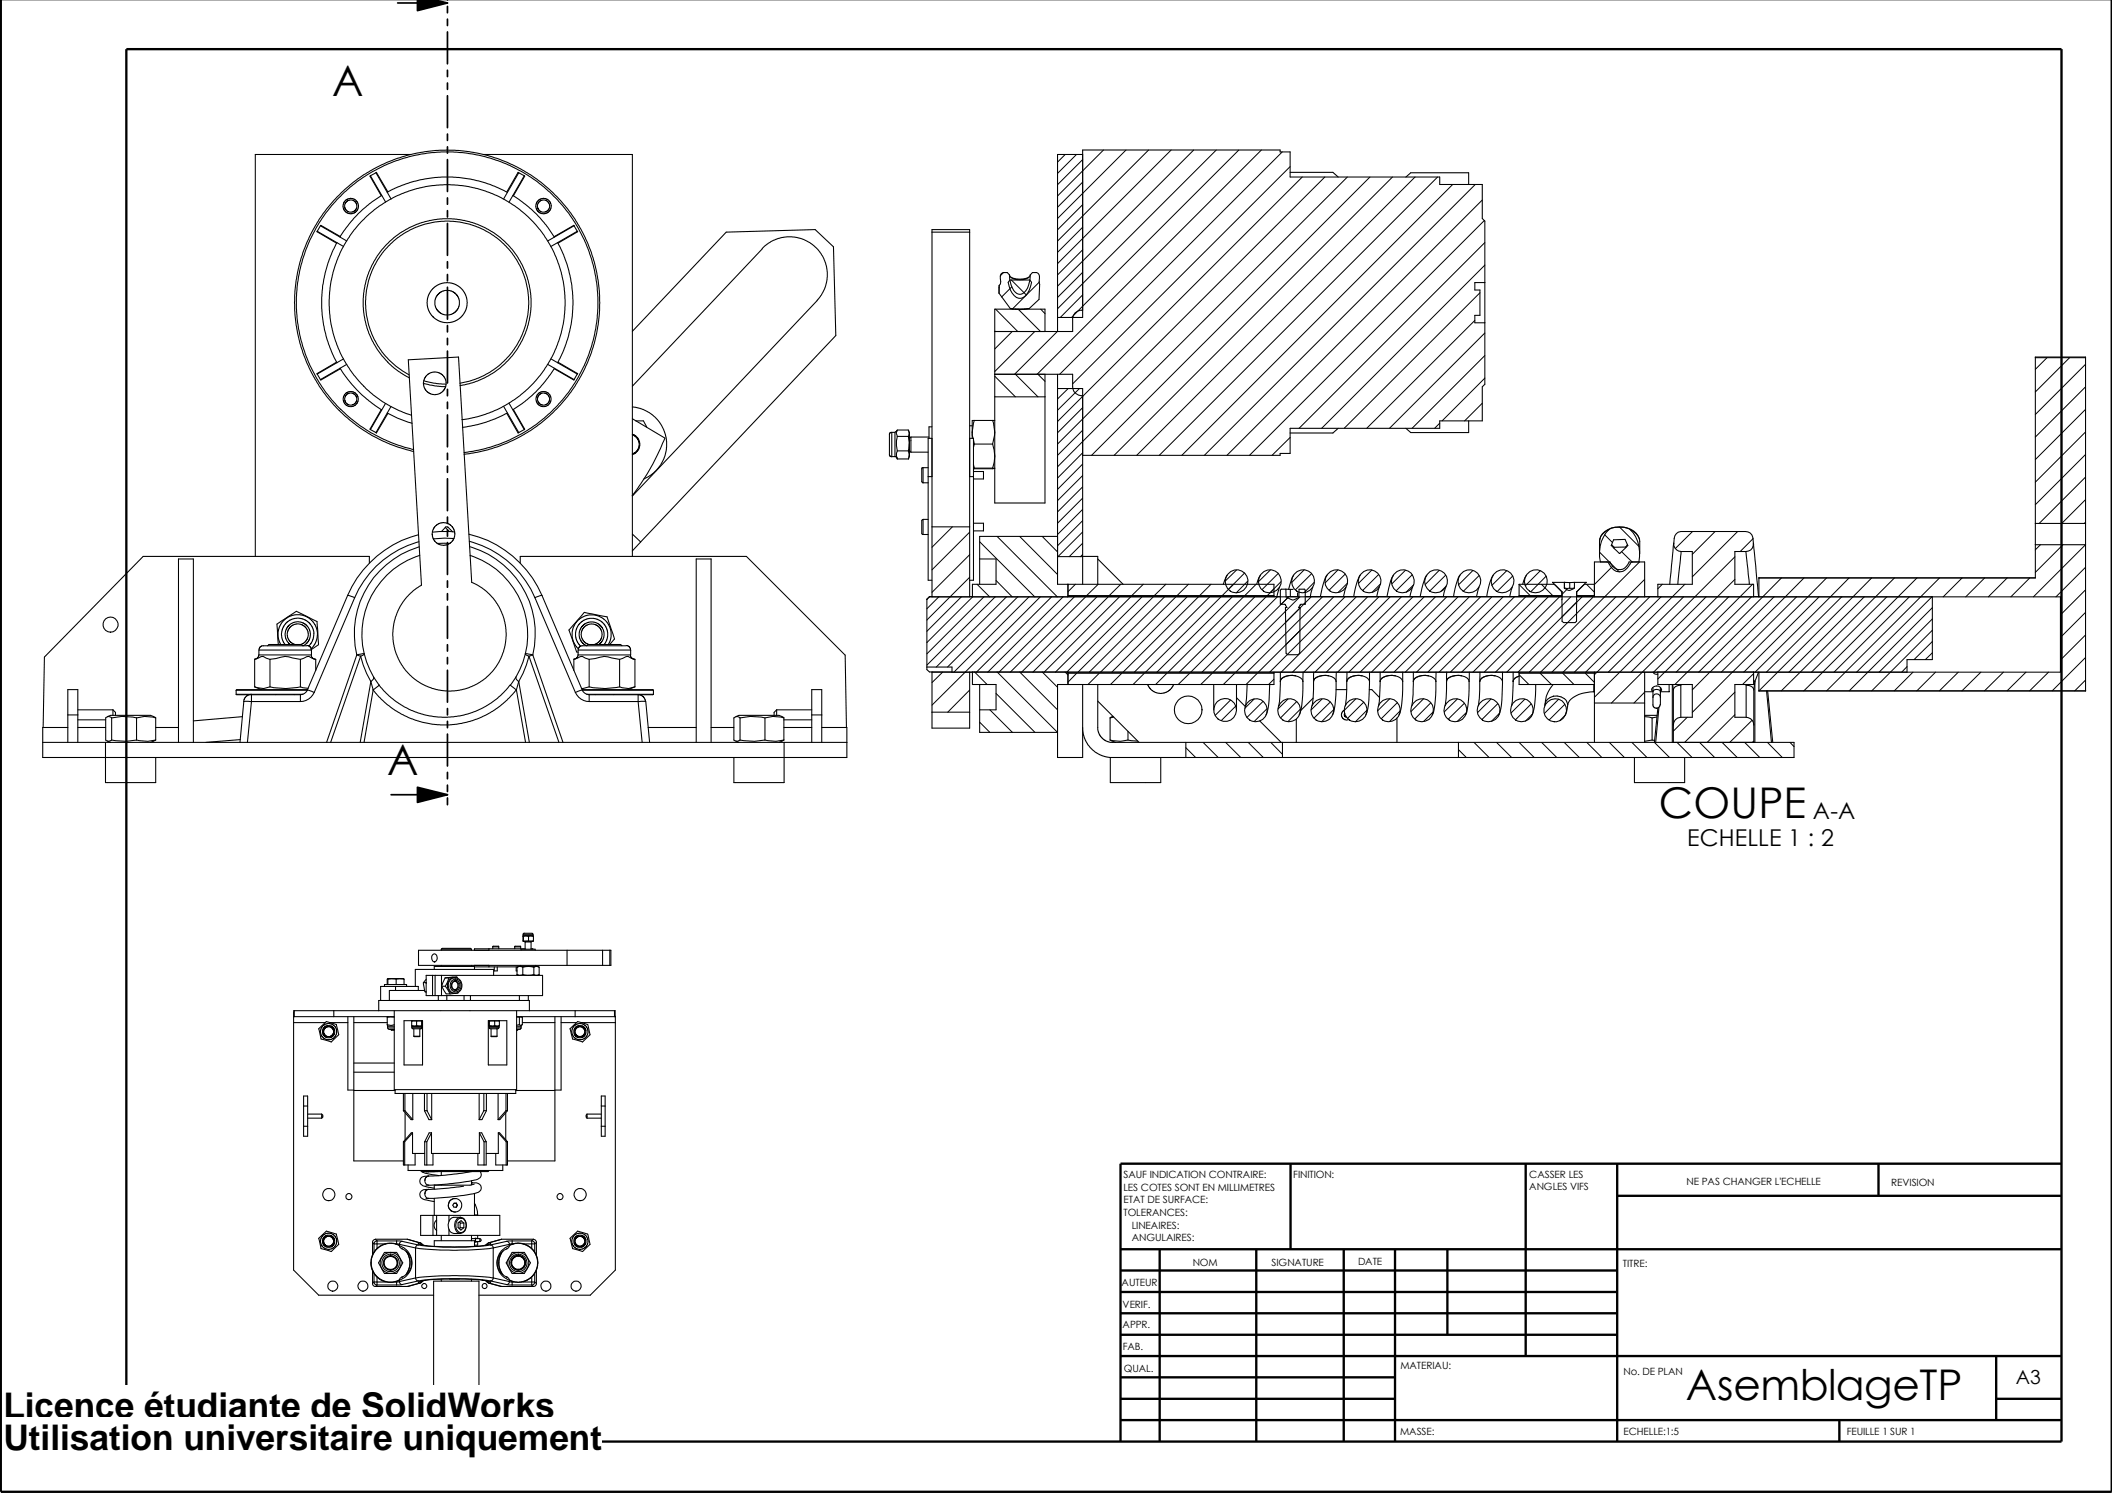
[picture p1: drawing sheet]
<svg xmlns="http://www.w3.org/2000/svg" width="420mm" height="297mm" viewBox="0 0 420 297" stroke-linecap="round" stroke-linejoin="round" font-family="sans-serif">
<defs><g id="words">
<g font-size="8.4">
<text x="66.1" y="19.1">A</text>
<text x="77" y="154.3">A</text>
<text x="330" y="162.8">COUPE</text>
<text x="335.4" y="278.5">AsemblageTP</text>
</g>
<g font-size="7">
<text x=".7" y="282.2">Licence étudiante de SolidWorks</text>
<text x=".7" y="288.5">Utilisation universitaire uniquement</text>
</g>
<g font-size="4.6">
<text x="360.7" y="162.9">A-A</text>
<text x="335.7" y="168.2">ECHELLE 1 : 2</text>
</g>
<text font-size="3.9" x="401.1" y="275.4">A3</text>
<g font-size="2">
<text x="223.5" y="234.4">SAUF INDICATION CONTRAIRE:</text>
<text x="223.5" y="236.9">LES COTES SONT EN MILLIMETRES</text>
<text x="223.5" y="239.4">ETAT DE SURFACE:</text>
<text x="257.3" y="234.4">FINITION:</text>
<text x="304.2" y="234.4">CASSER LES</text>
<text x="304.2" y="236.9">ANGLES VIFS</text>
<text x="335.5" y="235.8">NE PAS CHANGER L'ECHELLE</text>
<text x="376.2" y="236">REVISION</text>
<text x="223.5" y="241.9">TOLERANCES:</text>
<text x="225.2" y="244.4">LINEAIRES:</text>
<text x="225.2" y="246.9">ANGULAIRES:</text>
<text x="237.3" y="251.8">NOM</text>
<text x="253" y="251.8">SIGNATURE</text>
<text x="270.2" y="251.8">DATE</text>
<text x="223.1" y="255.9">AUTEUR</text>
<text x="322.9" y="252.1">TITRE:</text>
<text x="223.3" y="260.2">VERIF.</text>
<text x="223.3" y="264.3">APPR.</text>
<text x="223.4" y="268.6">FAB.</text>
<text x="223.6" y="273">QUAL.</text>
<text x="278.6" y="272.4">MATERIAU:</text>
<text x="323" y="273.5">No. DE PLAN</text>
<text x="278.5" y="285.4">MASSE:</text>
<text x="323" y="285.5">ECHELLE:1:5</text>
<text x="367.4" y="285.5">FEUILLE 1 SUR 1</text>
</g>
</g></defs>
<g fill="none" stroke="#000" stroke-width=".47">
<path d="M.2 -.1v296.9h419.9v-296.9M25.1 9.8h385v277h-385zM256.7 231.5v17M303.5 231.5v38.3M321.7 231.5v55.3M321.7 237.9h88.4M373.7 231.5v6.4M410.1 231.5h-187.2v55.3M222.9 248.5h187.2M222.9 257h98.8M222.9 252.8h98.8M230.7 248.5v38.3"/>
<path d="M249.9 248.5v38.3M267.3 248.5v38.3M277.5 248.5v38.3M287.9 248.5v17.1M222.9 265.6h98.8M222.9 261.3h98.8M222.9 278.3h54.6M222.9 274h54.6M222.9 269.8h187.2M397.1 278.3h13M397.1 269.8v12.7M222.9 282.5h187.2"/>
<path d="M365.9 282.5v4.3"/>
</g>
<g fill="none" stroke="#000" stroke-width=".21">
<path d="M73.7 35l3 5.2M73.7 35l-.1 .1 2.2 3.8M74.8 34.4l-1.1 .6M74.8 34.4l3 5.2M74.8 34.4l.1-.1 2.3 3.9M75.9 38.9l-2.6 1.9a24.6 24.6 0 0 0-5.7 6.4M77 38.3l1.6-.9 2.6-1a24.6 24.6 0 0 1 6.7-1.2l3.3 .1 3.1 .5 3.2 .9 3.4 1.6M81.7 30.7h-30.9v80M96.2 30.7h29.6v80M102 38.9l3 2.1a24.7 24.7 0 0 1 5.3 6.2M103.2 34.4l1.1 .6M103.2 34.4l-3 5.2"/>
<path d="M103.2 34.4l-.1-.1-2.3 3.9M104.3 35l-3 5.2M104.3 35l.1 .1-2.3 3.8M215.4 30.7h-5v35.3M256.7 34.3h8.5l1 .9M279.7 35.2l1-.8h11.5v2.3M63.1 46l5.2 3M63.1 46l3.9 2.4M63.7 44.9l-.6 1.1M63.7 44.9l5.2 3M63.7 44.9l.1-.1 3.9 2.3M67 48.3l-1.5 3.4-1.1 3.8-.4 3.7 .2 4a23.7 23.7 0 0 0 2.8 9"/>
<path d="M68.7 41.4l.1 .3 .4 .4h1.1l.6-.6v-1l-.6-.6h-1.1l-.5 .6v.9M68.7 42.1l.5 .3 .7 .1 .7-.2 .4-.4 .3-1-.2-.7-.4-.4-1-.3-.7 .2-.5 .4-.3 1 .2 .7 .3 .3M107 41.4l.1 .3 .5 .4h1.1l.6-.6v-1l-.6-.6h-1.1l-.6 .6v.9M107.1 42.1l.4 .3 .7 .1 .7-.2 .5-.4 .3-1-.2-.7-.5-.4-1-.3-.7 .2-.4 .4-.3 1 .2 .7 .3 .3M110.9 48.3l1.2 2.4 1.1 3.5a22.2 22.2 0 0 1 .8 5.5l-.1 3.1-.8 3.9-.9 2.9-1.3 2.6M114.2 44.9l-5.2 3M114.2 44.9l.6 1.1M114.2 44.9l-3.9 2.2M114.8 46l-5.2 3M114.8 46l.1 .1-3.9 2.3M151.6 49.4l1-.8 1.4-.8 1.2-.5 1.3-.2 1.6 .1 1.1 .2 2.2 1.1 1.4 1.2 .5 .7 .6 1.2 .6 1.5v2.5l-.3 1.5-.6 1.2-1.1 1.5-36.7 38.9M151.7 49.5l-25.9 27.3"/>
<path d="M185.4 46.2h7.5M198.7 58.3l2.3 3.1M198.8 56.8l-.1 1.5M200.8 54.7l.2 1.4a2.8 2.8 0 0 0 1.7 2.4 2.06 2.06 0 0 0 1.9-1.8l.4-2M200.8 54.7l-.4-.5h-.8a1.08 1.08 0 0 0-.6 1.5 .98 .98 0 0 1-.2 1.1M200.8 54.7a2.32 2.32 0 0 0 2.7 .9 1.46 1.46 0 0 0 1.5-.9M200.9 55.7h4l.3 .5a3.7 3.7 0 0 1-2.1 3.2 2.57 2.57 0 0 1-2.3-2.4l-.2-.8zM201.1 55.1a4.1 4.1 0 0 0 3.6 0M205 54.7l.4-.5h.7a1.02 1.02 0 0 1 .6 1.5v3.9l-1.9 1.8M295.4 56.2h-2v1.5h1v5h-1v1.5h2M63.1 74.4l.6 1.1M67 72.1l-3.9 2.3"/>
<path d="M67.6 73.2l1.5 2.2 1.2 1.4a23.9 23.9 0 0 0 5.6 4.7M67.7 73.4l-3.9 2.2-.1-.1M68.3 71.4l-5.2 3M68.9 72.5l-5.2 3M72.3 76.8l1.9 1.8 1.9 1.3 3.3 1.8 2.5 .9M72.4 76.8l-2-2.1-1.9-2.9-1.2-2.6-1.1-3.3a22.2 22.2 0 0 1-.7-5.1v-1.4a23.5 23.5 0 0 1 22.9-22.7l1.4 .1a23.5 23.5 0 0 1 22.6 22.8v1.5a23.3 23.3 0 0 1-20.5 22.4M81.4 74.6a16.5 16.5 0 0 1-4.6-3.6l-1.7-2.3-1.2-2.3-.6-1.8-.5-3.2v-2.4l.6-3.3 1-2.6 1.2-2 1.6-2.1 1.9-1.7 2.4-1.5 2.9-1.2 2.2-.4 2.8-.2 1.9 .2 3.3 .8 2.9 1.4 1.8 1.3 1.9 1.9 1.6 2.1 1.2 2.3 .6 1.9 .5 3.1v2.4l-.5 3.2-.6 1.8-1.2 2.3-1.6 2.1-2.4 2.4-2.4 1.4-2.9 1.2-2 .4M81.4 75.2l-3.1-2-1.6-1.6-1.7-2.1-1.6-3.2-.8-2.6-.3-2.7v-2.6l.7-3.2 1.4-3.2 1.6-2.4 2.3-2.3 1.7-1.2 2.9-1.5 2.6-.7 2.6-.4 3.3 .2 2.6 .6 2.6 1.1 3 1.9 1.6 1.6 1.7 2 1.7 3.3 .7 2.6 .4 2.6-.1 2.7-.7 3.2-1.4 3.2-1.6 2.3-2.3 2.4-2.4 1.6-2.8 1.2-2.9 .7M84.2 76.3l2.4 .5 2.1 .2M84.3 76.4l.1 .7 .6 .8 .6 .5 1 .1 .8-.1 .8-.6 .4-.7 .2-1-.2-.7-.6-.8-.6-.4-1.1-.2-.7 .2-.8 .5-.5 .9v.9M84.3 75.7l2 .5 2.5 .3M87.2 61.9l1 .7 1.2 .1 .8-.3 .7-.7 .5-1v-.9l-.3-.8-.6-.7-1.1-.5h-.9l-.8 .3-.7 .6-.5 1.1v.9l.3 .8 .4 .5"/>
<path d="M109 72.5l5.2 3M109.6 71.4l5.2 3M110.3 73.4l3.9 2.1M110.3 73.3l-2.1 2.9a25.5 25.5 0 0 1-6.2 5.3M111 72.1l3.9 2.2-.1 .1M114.8 74.4l-.6 1.1M125.8 65.9l18.7-19.7 17.7-.5 3.6 3.4 .5 17.7-38.8 41M197.9 74.5h15.5v2.5a1.87 1.87 0 0 0 2 1.7M197.9 79h10M201 61.4l1.7 .2 2.1-.2M201 61.4l.6 .1M204.8 61.4l-1 .1"/>
<path d="M207.9 66v-4.5h-10v38.6h10v-25.6M210.4 63.2h5v-33.4h39.3v.4h2v5h29.7v1.5h8.5v6.8l.5 .5v32.5l-.5 .5v6.7h-8.5v1.5h-29.7v5h-2v.4h-39.3M210.4 77.3h5v38.9M210.4 74.5v41.7h43v2.5M215.4 61.7a1.8 1.8 0 0 0-2 1.8v2.5h-15.5M404.9 71.2h10M67.5 81.7l-.5-.5a30.3 30.3 0 0 1-8.4-19.5 31.5 31.5 0 0 1 .7-7.8l.1-.7a30.4 30.4 0 0 1 28-23.3 31.5 31.5 0 0 1 7.8 .6l.8 .2a30.4 30.4 0 0 1 23.3 28 31.5 31.5 0 0 1-.7 7.8l-.1 .7a30.3 30.3 0 0 1-26.2 23.2M67.5 81.7a30.2 30.2 0 0 0 14.8 8.1M67.8 81.4l-1.1-1.1a29.9 29.9 0 0 1-7.7-19v-3.3a30 30 0 0 1 28.8-27.8l3.4 .1a30 30 0 0 1 27.7 28.8v3.3a30 30 0 0 1-26.6 27.6M67.8 81.4a30.5 30.5 0 0 0 14.5 8.1M68.7 80.4l.2 .2 .7 .3 1-.3 .4-.3 .3-.7-.3-1.1-.4-.4-.6-.2-1.1 .2-.4 .4-.2 .7 .1 .7 .3 .6M73.7 85.5l1.1 .6"/>
<path d="M75.8 81.5l-2.2 3.9 .1 .1M76.7 80.3l-3 5.2M77 82.2l2.1 1 2.9 1M77.2 82.3l-2.3 3.8h-.1M77.8 80.9l-3 5.2M100.2 80.9l3 5.2M100.8 82.3l2.3 3.8h.1M101 82.2l-2.5 1.2-1.8 .6-2.4 .6-2.3 .4M101.3 80.3l3 5.2M102.1 81.5l2.3 3.9-.1 .1M104.3 85.5l-1.1 .6M107.1 80.4l.2 .2 .6 .3 1.1-.3 .4-.3 .2-.7-.2-1.1-.4-.4-.7-.2-1 .2-.4 .4-.3 .7 .1 .7 .4 .6"/>
<path d="M107.2 80.1l.4 .4 .3 .1h.6l.5-.3 .3-.7v-.6l-.3-.4-.7-.4h-.5l-.5 .3-.4 .7 .1 .6 .2 .4M125.8 81l2.1 .4 1.3 .7 1 .8 1.4 1.7 .6 1.3 .3 1.2v2.6l-.3 1.1-.5 1.2-.7 1.1-.9 .9-2 1.3M125.8 86.5l.6 .3 .4 .4 .4 1-.1 .7-.2 .6-.5 .5-.6 .3M125.8 86.4l.6 .3 .5 .5 .4 1-.3 1.3-.6 .7-.6 .2M125.8 83.3l6.5 3.9a46.5 46.5 0 0 1-6.5 11.4M126.5 83.7h1.5l.7 1.3M177.4 86l-.3 .1-.2 .2v4.3l.5 .3M177.4 86h.6v4.8M177.4 86v4.8M177.4 90.8h.6M178 90.8l.3 .1 .2 .3M178.5 85.6l-.5 .4"/>
<path d="M178.5 91.2v.1M178.5 86.8a1.06 1.06 0 0 1 0-1.2h2.2a1.27 1.27 0 0 1 0 1.2M178.5 86.8l-.2 .9 .2 2M178.5 89.7l-.2 .5 .2 1.1M178.5 89.7h2.2M178.5 86.8h2.2M178.5 91.3h2.2M180.7 86.8l.2 1.2-.2 1.7M180.7 89.7l.2 .7-.2 .9M180.8 85.6l.1 .5v4.7l-.2 .5M180.9 89.7l.3 .3M181.2 87v3"/>
<path d="M181.2 87h3.6M181.2 90h3.4M181.2 87l-.3 .2M183.6 93l-.2 .1v2.7l.2 .3M183.6 93v3.1M183.6 96.1h1M183.6 93h1M184.6 94.8h.8M185.4 84.9h-.6v2.3M185.4 87.2h-.8v28.2h.8M192.9 84.7h.5M192.9 87.2h.8v28.2h-.8"/>
<path d="M192.9 94.8h.8M193.7 93.8h2v1.5h-2M193.7 93.1h3.8M193.7 92.5l.1 .6M193.7 87.5l.1 .8M193.8 83.7a5.7 5.7 0 0 0-.2 3.5M193.8 83.7h-.4v3.5M193.8 88.3l-.1 .7M193.8 88.3h3.7M193.8 83.7h3.7M197.5 88.3a7 7 0 0 1 0 4.8M197.5 83.7a6.7 6.7 0 0 1 0 4.6"/>
<path d="M197.5 93.1l.4 .1h-4.2M197.5 83.7h.4M266.2 85.2l-1 .9h-8.5M292.2 83.7v2.4h-11.5l-1-.9M69.2 118.4l1.4 .5M69.2 118.4l-8.1 18.9M70.6 118.9l-8.1 18.9M73.5 112v-1.3h-45l-19.7 20-.2 14M83.3 106.4a21.1 21.1 0 0 0-14.1 12M83.3 107.8a19.5 19.5 0 0 0-12.7 11.1M83.4 108.8a18.1 18.1 0 0 0-12.4 21.5M83.5 110.5a16.5 16.5 0 0 0-11 19.6"/>
<path d="M83.8 116.4l-1.7 1.2-1.3 1.3-1.2 1.8-1 2.2-.4 2.4v2.3l.7 2.6 .7 1.6 1.2 1.7 1.3 1.3 1.8 1.3 2.2 .9 2.4 .5 2.3-.1 2.4-.6 1.8-.8 1.5-1 1-.9 1.8-2.4 1.1-2.9 .3-2.9-.2-1.7-.5-1.9-1.4-2.6-1-1.3-1.3-1.1-1.4-.9-1.1-.5-2.6-44.9-10 .6 2.7 44.9M86 106.3l.1 .8 .8 .9 .7 .4 .7 .1 1-.3 .7-.6 .4-.8 .1-.7-.3-.9-.6-.8-.8-.3-.7-.1-.9 .2-.8 .7-.3 .7-.1 .8M87 108.1h2.5M88.6 104.9l.1-.1h.4l.9 1M88.6 104.9l.8 .8M88.6 104.9l-.8 .8M90.3 107.1h-1.8l-2.3 .1M90.5 105.8l-3-.1-1.4 .2M93.3 106.3a21.3 21.3 0 0 1 14.5 12.1M93.4 107.7a19.6 19.6 0 0 1 13 11.2M93.4 108.8a18.1 18.1 0 0 1 12.6 21.5M93.5 110.5a16.5 16.5 0 0 1 11 19.6"/>
<path d="M103.5 112v-1.3h45l19.6 19.6 .3 14.4M106.4 118.9l8.1 18.9M107.8 118.4l-1.4 .5M107.8 118.4l8.1 18.9M125.8 106.3l1.7 1.5M127.5 107.8l-1.7 1.8M183.6 103.3l-.2 .3v2.5l.2 .2M183.6 103.3v3M183.6 106.3h1M183.6 103.3h1M184.4 119.2v14l.5 .5h4.5M184.9 118.7h.5"/>
<path d="M184.9 118.7h225v15h-224.5M184.9 118.7l-.5 .6M185.4 118.7v-73h7.5v73M185.4 104.8h7.5M192.9 118.7h.6M193.7 104.1h2v1.5h-2M194.9 111.2h3.3v5h-4.7v2.5M210.4 110.7h5M210.4 106.7h-15.5v9.5M212.5 118.7h42.2M212.5 116.2v2.5M212.5 118.5h40.9"/>
<path d="M215.4 110.7h3v5.5M218.4 111.2l5 5M244.1 114.4l-.7 1.8M250.7 114.4l-.7 1.8M254.5 116.8l-.5 1.9M255.8 117.2h-.9l-.2 .3v2.7h.9l.1 .2M255.8 117.2l.1 1.5a1.78 1.78 0 0 0 2.3 .3l.2-.2v-1.6l1.2 .1 .1 2.9h-.9l-.2 .2M255.8 117.2l.9 .1M256.1 118.7h2.2M256.7 117.3v1.4M256.7 117.3h.5M257.3 114.4l-.9 2.9"/>
<path d="M258.1 117.9v.8M259.7 118.7h51.1M261.1 116.8l-.5 1.9M264 114.4l-.8 1.9-.5 2.4M267.8 116.8l-.5 1.9M270.6 114.4l-.8 1.9-.5 2.4M274.4 116.8l-.5 1.9M277.2 114.4l-.5 1.1-.8 3.2M281 116.8l-.5 1.9M283.8 114.4l-.7 1.9-.6 2.4M287.6 116.8l-.5 1.9M290.4 114.4l-.7 1.9-.5 2.4"/>
<path d="M294.2 116.8l-.5 1.9M297 114.4l-.7 1.9-.5 2.4M300.9 116.8l-.6 1.9M303.6 114.4l-.7 1.8M310.7 117.7l-1.5-1.5h-7v2.5M310.7 117.7l.1 5.9 .3 .3h2.2l.3-.3 .1-5.9M310.7 117.7v.8h-8.5M311.2 117l.5 .1 .6-.1M311.3 115.9h-2.4l1.8 1.8M312.3 115.9v1.1M313.2 115.9v1.1a1.33 1.33 0 0 1-2 .1v-1.2h1.1M313.2 117h-.9"/>
<path d="M313.2 115.9h2.4M313.2 115.9h-.9M313.6 118.7h3.6M313.7 117.7v.8h3.5M315.5 115.9l-1.8 1.8M317.2 118.7v-6.9h3.1a1.95 1.95 0 0 0 1.9 1.5 1.95 1.95 0 0 0 1.9-1.5h3.1v6.9M317.2 116.2h-2l-1.5 1.5M319.7 111.8l.3 .2a2.27 2.27 0 0 0 3.3 1.4l1-1.3 .4-.3M320.1 105.4a2.78 2.78 0 0 0-1.9 2.3v2.5M320.1 105.4a6.8 6.8 0 0 0-1.7 6.4M320.1 105.4a4.3 4.3 0 0 1 4.2 0M320.6 108.4l.5 .5"/>
<path d="M321 107.4l2.3-.1 .5 1.2-1.7 1.6-1.6-1.6zM321.1 108.9v.2M323.4 108.8v.2M323.4 108.8l-2.3 .1M323.8 108.4l-.4 .4M324.3 105.4a2.91 2.91 0 0 1 1.9 2.3v2.5M324.3 105.4a6.9 6.9 0 0 1 1.7 6.4M326.2 107.4a4 4 0 0 0-4.9-2.5 3.4 3.4 0 0 0-3 2.5l-.1 .4M327.2 118.7h2.6M333 108.1a1.5 1.5 0 0 0 1.5 1.6M333 108.1a1.88 1.88 0 0 1 1.4-2.4h12.8a1.42 1.42 0 0 1 1.5 1.4l.1 1M333 108.1l-.8 8.1"/>
<path d="M334.5 109.7l-.7 6.5M334.5 109.7h2.2v6.5h-6.9v2.5M347.3 109.7l.7 6.5M347.3 109.7h-2.2v6.5h3.8v2.5M348.8 108.1a1.46 1.46 0 0 1-1.5 1.6M348.8 108.1l1.1 10.6M348.9 118.7h1M349.9 118.7v-3.7h55v-44h10v66.5M384.4 118.7v12.5h-5v2.5M404.9 104.1h10M404.9 108.4h10M47 138.1l12.8 .1"/>
<path d="M47 137.3v.8M47 137.3h14.1M47 138.1h13.3M48.5 139.6h1.5M48.5 139.6l-.8 8.1M50 138.1l-.9 .3-.4 .5-.2 .7M50 139.6l-.8 8.1M50 139.6h9.8M50 138.2v1.4M50.7 136.7l1.7 .3 1.3-.3M50.7 136.7l1.3 .5M51.5 130.3l-.3 .6-.5 .2"/>
<path d="M53.2 128.5l.3-.3h6.5l.2 .3M53.7 136.7a13.7 13.7 0 0 0 6.1 0M53.7 131.2l1.2-.2a3.9 3.9 0 0 1 3.3-.1l1.6 .3M53.7 131.2l-1.3-.6h-.5l-1.2 .6v5.5M53.7 131.2v5.5M55.4 128.2l-.3-4 3.9-2.6 4.1 2.1 .3 4.6-1.6 1M57.7 128.2l-.5-.5-.4-.7-.1-1 .2-.8 .4-.6 .6-.5 .7-.3 .8-.1 .9 .2 .5 .3 .6 .7 .3 .8v1l-.2 .7-.6 .7-.6 .4M58.6 128.2l-.7-.4-.4-.4-.3-.7-.1-.7 .2-.7 .3-.5 .7-.5 .7-.2 .8 .1 .8 .4 .4 .5 .3 .6v.7l-.2 .8-.5 .6-.8 .4M59.8 131.2l1.2-.6h.5l1.3 .6M59.8 136.7l1.5 .2M59.8 131.2v5.5M59.8 138.2v1.4"/>
<path d="M61.1 128.4l.6 .3 .3 .6M61.1 128.5h-9l-.5 .4v.4M61.1 137.3l-.5 .7-.8 .2M61.1 137.3l1.4 .5M61.2 137.2h-14.1l-.1 .1M61.9 130.3l.3 .6 .6 .3M62 129.3v1h-10.5M62 129.3h-10.5v1M62.4 126l-.2 1.5-.8 1M62.5 126l-.4-1.3-.4-.6-.8-.7-1.4-.4-1.4 .2-.8 .4-.6 .6-.6 1.1-.1 1.5 .3 .9 .4 .5M62.5 137.8a3 3 0 0 1-2.7 1.8M62.8 131.2v2.2"/>
<path d="M63.1 126v.8l-.3 1.1-.9 1.2M63.1 125.9l-.1-.8-.3-.8-1.2-1.3-.9-.5-.9-.2-1.6 .1-.8 .4-.8 .6-1 1.4-.2 .9v1l.6 1.5M71 130.3l.7 .3M71 130.3l-6 17.4M71.7 130.6l1.2 3.4 .9 1.6M71.7 130.6l-5.9 17.1M72.5 130.1l-1.5 .2M72.5 130.1l-.8 .5M72.5 130.1l.4 1.6 1.4 3M73.8 135.6l-2.1 12.1M73.8 135.6l.4 1.6M74.2 137.2l1.1 1.4 1.6 1.5 2.9 2 2.1 .9 2 .7 3.8 .5h1.7l2.5-.3 2.1-.5 1.8-.7 2.2-1.2 1.6-1.1 1.8-1.7 1.3-1.5"/>
<path d="M74.2 137.2l-1.8 10.5M74.3 134.7a.84 .84 0 0 1-.5 .9M74.3 134.7l1.1 1.6M75.4 136.3l-1.2 .9M101.5 136.3l-1.3 1.5-1.2 1.1-2.9 1.9-2.9 1.2-1.8 .5-2.4 .2h-1.8l-1.9-.3-2.1-.5-1.9-.8-1.9-1.1-1.6-1.2-1.4-1.3-1-1.2M102.6 134.7a.84 .84 0 0 0 .6 .9M102.6 134.7l-1.1 1.7 1.2 .8M102.7 137.2l1.9 10.5M103.2 135.6l2.1 12.1M103.2 135.6l-.5 1.6M104.5 130.1l.7 .5M104.5 130.1l1.5 .2"/>
<path d="M104.5 130.1l-.5 1.6-1.4 3M105.2 130.6l-1.2 3.4-.8 1.6M105.2 130.6l6 17.1M106 130.3l-.8 .3M106 130.3l6 17.4M114.5 137.8a3 3 0 0 0 2.7 1.8M115 130.3l-.3 .6-.5 .2M115.8 137.2h14.1l.1 .1M115.9 137.3l.5 .7 .8 .2M115.9 137.3l-1.4 .5M115.9 137.3h14.1M116.7 138.1h13.3"/>
<path d="M116.7 128.5l.3-.3h6.5l.2 .3M117.2 136.7l-1.5 .2M117.2 136.7a13.7 13.7 0 0 0 6.1 0M117.2 131.2l-1.3-.6h-.5l-1.2 .6v2.2M117.2 131.2l1.2-.2a3.9 3.9 0 0 1 3.3-.1l1.6 .3M117.2 139.6h9.7M117.2 131.2v5.5M117.2 138.2v1.4M118.3 128.2l.8-.4 .4-.5 .2-.7v-.8l-.2-.6-.4-.5-.6-.4-.9-.2-.8 .2-.5 .4-.5 .7-.2 .8 .1 .6 .3 .7 .5 .4 .6 .3M119.2 128.2l.5-.6 .4-.8 .1-.9-.2-.6-.3-.6-.7-.6-.7-.3-.9-.1-1.2 .5-.6 .7-.4 1 .1 .9 .3 .8 .6 .6 .5 .3M120.2 128.2l.5-.9 .2-.7v-1l-.3-.9-.3-.5-.9-.7-1-.4-1.1-.1-.8 .2-.8 .5-.6 .7-.4 .7-.2 .7v1.1l.3 .8 .7 .9M121.1 128.2l.4-1.2 .1-1.3-.2-.9-.6-1-.7-.7-1-.5-.9-.3h-1l-.9 .3-1 .5-.7 .7-.7 1.3-.1 .6 .1 1.6 .6 1.1 .6 .7"/>
<path d="M121.3 128.2l.9-1.1-1.4-4.4-4.6-.9-3 3.5 1.5 4.4 .3 .1M123.3 136.7l1.7 .3 1.3-.3M123.3 131.2l1.2-.6h.5l1.3 .6M123.3 131.2v5.5M124.6 128.4l.6 .3 .3 .6M124.6 128.5h-9l-.5 .4v.4M125.4 130.3l.3 .6 .6 .3M125.5 129.3v1h-10.5M125.5 129.3h-10.5v1M126.3 136.7l-1.3 .5M126.3 131.2v5.5M126.9 139.6h1.6l.7 8.1"/>
<path d="M126.9 139.6v-1.4h.4l.6 .3 .4 .5 .1 .6M126.9 139.6l.9 8.1M130 137.3v.8M130 138.1l-12.8 .1M184.4 132.7h5v1M185.4 133.7v11.2h7.5v-11.2M194.9 136.2v9.5h15.5M212.5 136.2v-2.5h-19v2.5h4.7v5h-3.3M212.5 133.9h40.9M218.4 136.2v9.2l.3 .8 .7 .8 .7 .4 .8 .3h136v3h-136.2l-2.1-.6-.8-.5-.9-.9-.6-.7-.6-1.2-.3-1.1v-1M218.4 139.5l8.2 8.2M228.3 136.2l.4 .7 .5 .5 .6 .4 .9 .2 .7-.1 .9-.3 .8-.7 .4-.7"/>
<path d="M241.5 136.2v5.1M246 136.2v5.1M246 138.8l1.7 1.7M248.1 136.2l-.3 4.2M252.6 136.2l-.2 4.1-.5 1.9M253.4 133.7v2.5h-43v14.5h5v-14.5M254.7 135.6l-.3 4.8M254.7 135.6a2.04 2.04 0 0 1 2.4-1.2 1.9 1.9 0 0 1 2.1 1.2M254.7 133.7v1.9M255.7 120.4l.3 .5h-.3l.2 9.1 .2 .3h2.1l.4-.3v-9.1h-.3l.3-.5M255.7 120.4h.1M258.6 120.4h.1"/>
<path d="M259.2 135.6a16.5 16.5 0 0 1-.7 6.6M259.2 133.7v1.9M261.2 138.9l-2.4 2.4M261.3 135.6l-.1 3.4-.2 1.4M261.3 135.6a1.23 1.23 0 0 1 1.2-1.1 3.2 3.2 0 0 1 3.2 .7l.1 .4M261.4 133.7l-.1 1.9M265.8 135.6a18.2 18.2 0 0 1-.7 6.6M265.8 137.2h2.1M265.8 133.7v1.9M267.9 135.6l-.1 3.4-.2 1.4M267.9 135.6a2.15 2.15 0 0 1 2.4-1.2 1.9 1.9 0 0 1 2.1 1.2M268 133.7l-.1 1.9"/>
<path d="M272.4 137.2h.5l1.5 1.6M272.4 133.7v1.9M272.4 135.6a19.8 19.8 0 0 1-.7 6.6M274.6 135.6l-.2 4-.2 .8M274.6 135.6a2.04 2.04 0 0 1 2.3-1.2 1.9 1.9 0 0 1 2.1 1.2M274.6 133.7v1.9M279 133.7v1.9M279 135.6a16.5 16.5 0 0 1-.7 6.6M281.2 135.6l-.1 2.6-.2 2.2M281.2 135.6a2.04 2.04 0 0 1 2.3-1.2 1.9 1.9 0 0 1 2.2 1.2M281.2 133.7v1.9M285.7 135.6a16.5 16.5 0 0 1-.8 6.6"/>
<path d="M285.7 133.7v1.9M287.8 135.6l-.1 3.4-.2 1.4M287.8 135.6a1.23 1.23 0 0 1 1.1-1.1 3.2 3.2 0 0 1 3.2 .7l.2 .4M287.8 133.7v1.9M292.3 135.6a18.2 18.2 0 0 1-.7 6.6M292.3 133.7v1.9M294.4 135.6l-.1 3.4-.2 1.4M294.4 135.6a2.15 2.15 0 0 1 2.4-1.2 1.9 1.9 0 0 1 2.1 1.2M294.4 133.7v1.9M298.9 133.7v1.9M298.9 135.6a19.8 19.8 0 0 1-.7 6.6M301 135.6l-.1 4-.2 .8"/>
<path d="M301 133.7v1.9M302.2 134.5a1.23 1.23 0 0 0-1.2 1.1M302.2 133.7v2.5h15M302.2 133.9h15M305.5 136.2a15.5 15.5 0 0 1-.7 6M309 136.2a6.2 6.2 0 0 0-1.6 4M309 138.5a1.89 1.89 0 0 0-1.7 1.9M309 138.5a2.15 2.15 0 0 1 2.9 2l-.5 1.7M309 138.5h.1M317.1 136.2v1.4M317.2 137.6a6.8 6.8 0 0 0-5 1.8l-.3 .9M317.2 133.7v14"/>
<path d="M317.2 139.9h10M327.2 137.6h1.6M327.2 133.7v14M328.7 136.8a1.07 1.07 0 0 1 1.9 .5l-.3 .2a.95 .95 0 0 0-1.5 0l-.2-.2zM328.8 136.8v3.6l.2 .3 .6 .2 .5-.2 .2-.5M328.8 138.7a.74 .74 0 0 1 .8-.7 .74 .74 0 0 1 .7 .7M328.8 133.7l.1 .1a.83 .83 0 0 0 .9 .4M330.3 136.8v3.4M332.1 136.2v1.4M332.1 137.6h-1.8v.3M332.7 136.2v11.5M332.8 136.2l.1 1"/>
<path d="M332.9 137.2v10.5M334.4 136.3a1.34 1.34 0 0 0-1.5 .9M334.4 136.2v6.5M347.4 136.3a1.35 1.35 0 0 1 1.5 .9M347.4 136.3v6.4M347.4 136.2v.1M348.9 135.3l.2 .3M348.9 137.2v10.5M349.1 135.6l-.2 1.6M349.1 135.6v12.1M349.8 133.7l-.7 1.9M349.9 133.7v3.8h65"/>
<path d="M351.4 137.5l1 10.2M351.7 137.5l1 10.2M8.5 147.7h160M13.5 144.7h-5v6h160v-6h-5M13.5 147.7v-10.5h2v10.5M13.5 142.2h2M15.5 143.2h5.5M15.5 141.2h7M15.5 144.7h5.5M21 147.7v8h10v-5M21.4 142.6l.6-.3h8l.6 .3M21.4 147.4l.6 .3"/>
<path d="M22.2 147.2l2.9 .3 2.1-.3M22.2 142.8l2-.3 3 .3M22.2 142.8l-.6-.3-.6 .3v4.4l.6 .3 .6-.3M22.2 142.8v4.4M22.5 141.2l.5 .5v.6M22.5 141.2v1.1M27.2 142.8l1.5-.3 2.3 .3M27.2 147.2l2.2 .3 1.6-.3M27.2 142.8v4.4M30.6 142.6l.4 .2M30.6 147.4l-.6 .3M31 147.2l-.4 .2"/>
<path d="M31 142.8v4.4M31 144.7h4.5M35.5 147.7v-36.5h3v36.5M47.8 147.2l-6.9 .5M48.2 142.6l-9.7 .8M128.9 144.7h9.6M138.5 147.7v-36.5h3v36.5M141.5 144.7h4.5M146.4 142.6l.6-.3h8l.6 .3M146.4 147.4l.6 .3M147.2 142.8l2.1-.3 2.9 .3M147.2 142.8l-.6-.3-.6 .3v4.4a.87 .87 0 0 0 1.2 0"/>
<path d="M147.2 147.2l2.9 .3 2.1-.3M147.2 142.8v4.4M152.2 142.8l1.5-.3 2.2 .3M152.2 147.2l2.2 .3 1.5-.3M152.2 142.8v4.4M154.5 141.2h7M154.5 141.2l-.5 .5v.6M154.5 141.2v1.1M155.6 142.6l.3 .2M155.6 147.4l-.6 .3M155.9 147.2l-.3 .2M155.9 142.8v4.4"/>
<path d="M155.9 143.2h5.6M155.9 144.7h5.6M156 147.7v8h-10v-5M161.5 147.7v-10.5h2v10.5M161.5 142.2h2M185.4 141.7h7.5M220.8 147.2l2.1 .3 1.5-.3M220.8 147.2l1.1 .5M220.8 142.8v4.4M220.9 150.7v5h10v-5M221.4 142.5l-.6 .3M221.6 142.7l-.8 .1"/>
<path d="M224.4 147.2l1.9 .2M224.4 145.5v1.7M235.9 147.7v3M250.6 143.4l4.3 4.3M255.1 147.7v3M257.9 143v4.7M267.4 141.4l-.2 .1-.3 .4v.6l.2 .4 .5 .3h.7M267.5 141.9v.5l.4 .3M277.9 142.9v4.8M290.1 147.7v3M325.2 150.7v5h9.9v-5M327.2 142.6l1.5 .2"/>
<path d="M327.2 142.3h2.5M328.7 147.2l-1.5 .3M328.7 147.2l.5 .1M328.7 142.8v4.4M329.6 142.7l-.9 .1M329.8 140.9l-.7 6.8M330 140.8l-.6 6.9M334.4 142.7a1.51 1.51 0 0 0-1.5 1.5M334.4 142.7h2.3v-6.5h-6.9v-2.5h19.1v2.5h-3.8v6.5h2.3M347.4 142.7a1.55 1.55 0 0 1 1.5 1.5M76.5 196.3v-.4h4.4v.4M77.2 194.8h1.6"/>
<path d="M77.2 194.8h-.2v1.1M77.2 194.8v1.1M77.2 194.7h-.1M77.2 194.7h3.1M78.7 196.3v.8M78.8 194.8h1.6M78.8 194.8v1.1M80.3 194.7h.1M80.3 194.7l.1 .1M80.4 194.8v1.1M83.2 197.1v-.8h-7.5v2.8M83.3 189.1h38.2v3h-38.2z"/>
<path d="M84.2 195.5l.4 1.8M84.2 195.5h.6M84.5 197.1h-7v2M84.6 197.3l.2 .1M84.6 197.3h.2M84.7 195.5l.1 .2M84.8 194.9l-.6 .6M84.8 194.1h23.1v4h-23.1zM86.1 190a.58 .58 0 0 1 .7-.1 .58 .58 0 0 1 .2 .7l-.1 .3a.51 .51 0 0 1-.5 .5 .51 .51 0 0 1-.5-.5v-.5zM86.1 194.1v4M86.6 194.1v4M87.2 198.1v1"/>
<path d="M87.8 188.8v.3M87.8 192.1v.2M87.8 188.8l.2-.1h5.6l.2 .1M87.8 188.8h6M87.8 194.1v4M87.9 196.2l.9 1.5h.7M87.9 196.2h.7M88.5 194.6l-.6 1.6M88.5 194.6h.8M88.6 196.2l.9 1.5M88.9 198.1v1M89.3 194.6l-.7 1.6"/>
<path d="M89.6 194.9a1.38 1.38 0 0 1 1.6-.2 1.38 1.38 0 0 1 .7 1.5 1.36 1.36 0 0 1-1.4 1.4 1.36 1.36 0 0 1-1.3-1.5l.1-.6zM89.9 195.2a1.15 1.15 0 0 1 1.4-.2 1.15 1.15 0 0 1 .4 1.4 1.13 1.13 0 0 1-1.4 .9 1.13 1.13 0 0 1-.7-1.6zM90.1 195.4a.78 .78 0 0 1 1.2 .7 .78 .78 0 0 1-1.2 .6l-.2-.6zM90.2 195.2a.98 .98 0 0 1 1.3 .6 .98 .98 0 0 1-.7 1.3 1.02 1.02 0 0 1-1-.7 1.02 1.02 0 0 1 .4-1.2zM90.5 194.5a1.55 1.55 0 0 0-1.5 1.6 1.55 1.55 0 0 0 1.5 1.5M90.5 195.2a.88 .88 0 0 1 .6 .9 .88 .88 0 0 1-.6 .8M90.5 196.9h.1M90.9 194.4l-1.6 .2M90.9 194.4l-2.4 .2M90.9 194.4l.1 .2M91.2 197.4l-.3 .2-1.4 .1M92.3 198.1v1"/>
<path d="M93.6 198.1v1M93.8 188.8v.3M93.8 192.1v.2M94.4 192.1v.8M94.4 192.3h-8v.6M94.4 192.4h8.6M97.3 188.8v.3M97.3 192.1v.3M98 188.4l.1-.1h1.1v.1M98 188.4v.4M98 188.4h1.2M98.2 194.1v-1.2h-15.6v3.4"/>
<path d="M98.3 192.4v.8h.6v-.8M99.2 188.4v.4M102.4 188.4v-.1h1.1l.1 .1M102.4 188.4v.4M102.4 188.4h1.2M102.7 192.4v.8h.2M102.9 192.4a1.05 1.05 0 0 1 1.1 0M102.9 193.9a1.05 1.05 0 0 0 1.1 0M102.9 193.9l.3 .2M102.9 192.4v1.5M103.3 198.1v1M103.6 188.4v.4"/>
<path d="M103.6 192.1v.2M103.7 189.1v-.3h2.8v.3M104 192.4l1.1-.1 1.1 .1M104 193.9l1 .2 1.2-.2M104 192.4v1.5M104.1 186.1l-.1 .1M104.1 185.9v.2M104.1 186.1h1.9M104.1 185.9h1.9M104.1 186.3h1M104.1 186.3l-.1-.1v1M104.1 187.2h2"/>
<path d="M104.1 187.2h1M104.1 186.3v.9M104.5 188.8h-10.1v.3M104.5 187.4v1.4M104.5 187.4h1.2M104.6 187.3l-.1 .1M105.1 198.1v1M105.1 186.3h1v.9M105.1 187.2h1M105.1 186.3v.9M105.6 187.3l.1 .1M105.7 187.4v1.4"/>
<path d="M105.7 188.8h.3M105.9 185.7l.1 .2M105.9 185.7h-1.7l-.1 .2M106 186.1l.1 .1M106 185.9v.2M106.2 192.4a.91 .91 0 0 1 1.1 0M106.2 192.4v1.5M106.6 192.1v.2M107.3 192.4v1.5l-.5 .2-.6-.2M107.3 192.4l-.3-.1h-3.8l-.3 .1M107.3 193.9l-.3 .2M112.8 189.1v3"/>
<path d="M119.9 189.1v3M121.3 189.1v3M58.4 202.3l.1-1.2h63.9v1.2M58.4 203.5h6.3M58.4 202.3h20M58.4 202.3v50.4l5 5h22.9M58.5 201.1v1.2M60.4 218.1h.8v8h-.8zM63.7 204.4l1.2-1.2 2 .6 .5 2.1-1.5 1.4-2-.6-.5-2zM64.5 205.6l.4 .6h1l.5-.7-.1-.7-.7-.5h-.7l-.5 .7 .1 .7M65.6 203.5h3.6M66.4 201.1v1.2"/>
<path d="M66.5 205l-.1-.4-.4-.4-.4-.2-.7 .1-.7 .7v.9l.7 .7h.9l.7-.5 .1-.9M66.9 204.9l-.2-.6-.5-.4-.7-.3-.7 .1-.4 .3-.6 .7v1.1l.6 .7 .4 .3h1.1l.8-.7 .3-.5v-.7M69.2 202.3v14.6h1.2v-14.6M70.4 211.5h8M70.4 213.3h8M70.4 203.5h6.6M75.3 201.1v-2h30v2M77 203.9l.1 .1M77 203.9l.7 .1 .7-.1M77 202.4h1.4M77 202.4v1.5M77.1 204v.2"/>
<path d="M77.1 204.5l.3 .3h1M77.1 204.2v.3M77.1 204.2h1.3M77.1 204.5h1.3M77.2 202.3l-.2 .1M77.7 204.8l.2 .2h.5M78.4 201.1v15.7h24.4v-15.7M78.6 216.8v.8h24v-.8M78.6 217h-8.2v14h9.9M80.3 217.6v3.4M80.4 203.1h3.7v8.8h-3.7zM80.5 217.6v3.4"/>
<path d="M81.9 203.2v.8h1M81.9 203.2h1M81.9 204.1v.1M81.9 204.5l.3 .2h1.6M81.9 204.5h2l-.2 .2M81.9 204.2v.3M81.9 204.2h2M82 203.1l-.1 .1M82.1 217.6v5.2M82.3 204.7v1.5M82.3 206.2h1.2M82.9 204h1"/>
<path d="M82.9 203.2h1M82.9 203.2v.8M83.5 204.7v1.5M83.9 203.1h.1M83.9 203.2v.8M83.9 204.1v.4M83.9 203.1v.9M83.9 203.1v.1M84.4 217.6v3.4M85 217.6v3.4M85.9 217.6v5.2M95.3 217.6v5.2"/>
<path d="M96.3 217.6v3.4M96.8 217.6v3.4M97.1 203.1h3.7v8.8h-3.7zM97.3 204.1v.1M97.3 204.5l.2 .1 1.5 .1 .3-.2M97.3 204.2v.3M97.3 204.2h2M97.3 204.5h2M97.4 203.2h-.2v.8h.2M97.4 204h1M97.4 203.2h1M97.4 203.1h-.1"/>
<path d="M97.4 203.2v.8M97.7 204.7v1.5M97.7 206.2h1.2M98.4 204h.9M98.4 203.2h.9M98.4 203.2v.8M98.9 204.7v1.5M99.1 217.6v5.2M99.2 203.1l.1 .1M99.3 204.2v.3M99.3 204v.2M99.3 203.2v.8"/>
<path d="M100.7 217.6v3.4M101 217.6v3.4M102.6 217h7.8v14h-9.4M102.8 202.4h.5M102.8 204.2h.9M102.8 204.5h.9M102.8 202.3h19.6M103.1 204.8l-.3 .2M103.3 203.9l-.5 .1M103.3 202.4h.6v1.5l-.2 .1-.4-.1M103.3 202.4v1.5M103.6 202.3l.2 .1"/>
<path d="M103.7 204.5l-.2 .3h-.7M103.7 204.2v.3M103.8 203.9l-.1 .3M103.9 203.5h6.5M110.4 202.3v14.6h1.2v-14.6M111.6 203.5h3.1M113.4 204.7l1.5-1.5 1.2 .4 .8 .2 .5 2.1-1.5 1.4-2-.6zM114.4 201.1v1.2M115.7 203.5h6.7M116.4 205l-.2-.4-.3-.3-.8-.1-.7 .6-.1 .7 .6 .7 .7 .1 .7-.6 .1-.7M116.5 205l-.1-.4-.4-.4-.4-.2-.7 .1-.7 .7v.9l.6 .6 .9 .2 .4-.2 .3-.4 .2-.9M116.9 204.9l-.2-.6-.5-.4-.7-.3-.7 .1-.4 .2-.6 .8v1.1l.7 .8 .5 .2h.8l.5-.2 .4-.5 .3-.5v-.7"/>
<path d="M119.6 218.1h.8v8h-.8zM122.2 201.1v1.2M122.4 202.3v50.4l-5 5h-22.1M60.4 224.1h.8M60.4 220h.8M61.2 222.5h2.8M61.2 221.7h2.8M64 221.7a.49 .49 0 0 1 0 .8M64 221.7v.8M80.3 221l1.5 1.8h.3M80.3 227.2v4.6h2.3v-2.3M80.3 221h.2"/>
<path d="M80.3 227.2h.2M80.5 227.2v4.6M80.5 221l1.6 1.8M80.6 221.4v5.4M81.2 231.8v1.1h18.8v-1.1M82.1 225.4v4.1h2.4M82.1 225.4h-.3l-1.5 1.8M82.1 225.4l-1.6 1.8M83.7 232.9a1.73 1.73 0 0 0 1.5 .7l2.1 .3M83.9 232.9l.2 .2h13l.2-.2M84.4 221l.9 1.8h.6M84.4 221h.6"/>
<path d="M84.5 227.2v4.6h1.6v-2.3M84.5 227.2h.4M84.7 235.8h.6M84.9 227.2v4.6M85 233.1h.3M85 221l.9 1.8M85.3 233.1l-.6 .1M85.3 234h-.2a1.21 1.21 0 0 0-1.5 1.2 1.47 1.47 0 0 0 1.3 .9l1.5 .3M85.3 238.4l-.6 .1M85.3 236.6a1.27 1.27 0 0 0-1.7 1.3 1.57 1.57 0 0 0 1.6 .9l1.2 .3M85.3 234a.92 .92 0 0 0-.8 .9 .92 .92 0 0 0 .8 .9M85.3 236.6a.9 .9 0 0 0-.8 .9 .9 .9 0 0 0 .8 .9"/>
<path d="M85.8 225.4v4.1h9.6v-4.1M85.8 225.4h-.4l-.9 1.8M85.8 225.4l-.9 1.8M86.4 238.4v3.4M87.1 233.1h-1.8M87.8 233.1v.7M87.8 235.7v.1M90.3 239.4h.5l.2 .4-.2 .4h-.5l-.2-.4zM90.6 238.5a1.35 1.35 0 0 0-1.3 .9 1.35 1.35 0 0 0 .5 1.5M90.8 239.4l.2 .4M91 239.8l-.3 .4M91 239.8h.1"/>
<path d="M92.2 236l-3 .4-3.9 .2M93.8 235.3h.9a1.02 1.02 0 0 1 1 1.1 1.02 1.02 0 0 1-1 1l-4 .6-5.4 .4M93.8 234.9v.9M93.9 233.1h-.4a54 54 0 0 1-8.2 .9M94.3 235.6l-.8 .2h-7.1v.8M94.4 239.4l.4 1 .2 1.3M94.4 237.4v4.4M95.4 225.4h.4l.9 1.8M95.4 225.4l.9 1.8M95.5 233.1a1.02 1.02 0 0 1 .1 1.1 1.02 1.02 0 0 1-.9 .5l-3.5 .6-5.9 .5M96.3 221h.5M96.3 221l-1 1.8"/>
<path d="M96.3 227.2h.4M96.3 227.2v4.6M96.7 227.2v4.6h-1.6v-2.3M96.8 221l-.9 1.8h-.6M99.1 225.4v4.1h-2.4M99.1 225.4h.3l1.6 1.8M99.1 225.4l1.6 1.8M100.6 221.4v5.4M100.7 221h.3M100.7 221l-1.6 1.8M100.7 227.2h.3M100.7 227.2v4.6"/>
<path d="M101 221l-1.6 1.8h-.3M101 227.2v4.6h-2.4v-2.3M116.8 221.7a.56 .56 0 0 0 0 .8M116.8 222.5h2.8M116.8 221.7h2.8M116.8 221.7v.8M119.6 224.1h.8M119.6 220h.8M63.4 246.4l1.5-1.5 1.2 .4 .8 .2 .5 2.1-1.5 1.4-2-.6zM66.5 246.7l-.1-.4-.4-.4-.4-.2-.7 .1-.7 .7v.9l.7 .7h.9l.7-.5 .1-.9M66.9 246.6l-.2-.6-.5-.4-.7-.3-.7 .1-.6 .5-.4 .5v1.1l.5 .7 .5 .3h1.1l.8-.7 .3-.5v-.7M73.8 251.2l.1 1.1 .4 .9 .3 .5 1 .9 1.7 .5h1.1l.9-.3h.1v.2"/>
<path d="M73.9 251.2l.1 1.1 .4 .9 1.1 1.2 1.6 .7h1.2l1.1-.5M74.1 255.4a.58 .58 0 0 0 .6 .5M74.1 247.2l.3 .3M74.1 247.2v2.6M74.1 252.8v2.6M74.4 255.1a.58 .58 0 0 0 .6 .6M74.4 255.1h2.4M74.4 247.5h2.4M74.4 247.5v1.7M74.4 253.4v1.7M74.4 255.1l-.3 .3M74.7 246.5a.65 .65 0 0 0-.6 .7"/>
<path d="M74.7 246.5l.3 .4M74.7 246.5h6.3M75 246.9a.58 .58 0 0 0-.6 .6M75 246.9v1.6M75 254.1v1.6M75 246.9h3.9M75 255.7l-.3 .2M75 255.7h3.9M76.5 249.2h2.4l.3 .5 .9 1.5-1.2 2.2h-2.4l-.6-1-.6-1.2zM78.6 247.5l.8 .1M78.9 246.9l1.1 .1M78.9 246.9v.7"/>
<path d="M78.9 255v.7M79.4 255a.58 .58 0 0 0 .6 .6M79.4 255l-.8 .1M79.4 247.6v.2M79.4 247.6l3.3 .7M79.5 247.8l-1-.4h-1.4l-1.5 .5-.7 .6-.6 .8-.4 1.1-.1 .8 .1-.8 .3-.9 .5-.8 .9-.8 1.2-.5h.7h1l1 .4M80 254h.1M80 255.6l-1.1 .1M80 247a.58 .58 0 0 0-.6 .6M80 248.5l-.5-.4-.1-.2a3.6 3.6 0 0 1 2.6 3.4 3.6 3.6 0 0 1-2.6 3.4l.2-.4 .4-.3M80 248.5a3 3 0 0 1 1.9 2.7 3 3 0 0 1-1.9 2.8M80 248.5h.1"/>
<path d="M80 247l3.2 .7M80.8 248.9l.5 .8 .3 1.3-.2 1.2-.6 1.4M81 246.5l.2 .1M81 249.2l.5 1.1 .1 1.4-.3 1-.3 .6M81 246.5l2.6 .8M82.7 248.3a64.2 64.2 0 0 0 15.4 0M82.7 254.3a64.2 64.2 0 0 1 15.4 0M82.7 254.3a.58 .58 0 0 0 .5 .5M82.7 248.3v6M82.7 254.3l-3.3 .7M83.2 247.7l5 .4h4.5l4.9-.4M83.2 247.7a.58 .58 0 0 0-.5 .6"/>
<path d="M83.2 254.8l2.3-.2 2.7-.2 6.5 .1 2.9 .3M83.2 254.8l-3.2 .8M83.4 247.2l-.2 .2 .1 .1 1.5 .3M83.4 255.3l-.2-.2 .5-.2a51.6 51.6 0 0 1 12.3-.2l1.4 .2 .2 .2-.2 .2M83.4 247.2l.2 .1 .4 .4-.2-.3M83.4 247.2l.2 .1M83.4 255.3l-2.4 .6M83.6 247.3l.2 .1M83.6 255.3h-.2M83.6 255.3l-2.4 .6h-6.5M83.6 247.6l1.3 .2M83.7 241.8h15.7v4h-15.7z"/>
<path d="M83.8 255.1l-.2 .2M83.8 247.4l.4 .3M83.8 255.1l.2-.3-.3 .4-.3 .1M84.3 254.8l-.5 .3M84.7 254.7l-1.1 .2M86.1 241.8v4M86.3 254.9h9v26h-9zM86.4 248v-1.2h8v1.2M86.8 242.8h.1M86.8 244.8h.1M86.9 242.8a1.27 1.27 0 0 0 0 2M86.9 241.8v4"/>
<path d="M87.8 245.8v1M87.8 254.5v.4M89.3 241.8v1.2M89.3 244.6v1.2M89.4 254.5h2M89.8 240.9l.8 .2M91.1 242.7a.96 .96 0 0 1 1.1-.2 .96 .96 0 0 1 .5 1 1.27 1.27 0 0 1-1.2 1.7 1.69 1.69 0 0 1-.4-2.5zM91.3 243.2l.3 .1M91.6 244.3l-.3 .1M91.6 244.3h.7M91.6 242.2a1.69 1.69 0 0 0-.8 2.7l.8 .5h-1.3a1.72 1.72 0 0 1-1.1-1.6 1.72 1.72 0 0 1 1.1-1.6h1.3a1.73 1.73 0 0 1 .6 3l-.6 .2M91.6 243.3v1"/>
<path d="M91.6 243.3h.7M92.3 243.3l-.6-.4-.6 .4v.9l.6 .5 .6-.4M92.3 243.3v1M93.8 245.8v1M93.8 254.5v.4M93.8 246.4h1.7M94.4 246.4h.4M94.4 247h1.1M94.4 241.7h.6M94.6 246.4v.6M94.8 247l-.1 .1h-.3M95 241.7v.1"/>
<path d="M95 245.8v.6M95 247v.7h-.6M95.5 246.4l.2 .3-.2 .3M95.5 246.4v.6M95.9 254.7l1.3 .2M96.6 254.8l.4 .3M97 255.1l.2 .2M97 247.4l-.4 .4M97 255.1l-.2-.3 .2 .3 .4 .2M97.2 247.6l-1.1 .2M97.2 247.3l-.2 .1M97.2 255.3h.2"/>
<path d="M97.2 255.3l2.4 .6h6.5M97.4 247.2l.2 .2-.5 .2a49.6 49.6 0 0 1-12.3 .2M97.4 247.2l-.4 .2-.2 .3 .2-.3M97.4 247.2l-.2 .1M97.4 255.3l2.4 .6M97.6 247.7a.58 .58 0 0 1 .5 .6M97.6 254.8l3.2 .8M98.1 254.3a.58 .58 0 0 1-.5 .5M98.1 248.3v6M98.1 254.3l3.2 .7M99.2 251.2l.1 1 .5 1.1M99.8 249.2l-.5 1.2-.1 .8"/>
<path d="M99.8 246.5l-.2 .1M99.8 246.5l-2.6 .8M99.8 246.5h6.3M100.1 248.9l-.6 .9-.2 1 .1 1.5 .7 1.3M100.8 255.6l1.1 .1M100.8 247a.58 .58 0 0 1 .5 .6M100.8 247l-3.2 .7M100.8 254h.1M100.8 248.5h.1M100.8 248.5l.4-.3 .1-.3a3.6 3.6 0 0 0-2.5 3.4 3.6 3.6 0 0 0 2.5 3.4M100.8 248.5a3.2 3.2 0 0 0-1.9 2.4 2.98 2.98 0 0 0 1 2.6l.9 .5M100.8 254l.5 .7"/>
<path d="M101.3 247.8l.9-.4h.7h1l.9 .4 .8 .5 .8 .9 .5 1.2 .1 .6-.1 1.1-.4 .9-.5 .7-.9 .8-1.1 .5-.7 .1-1-.1-1-.3M101.3 255a.58 .58 0 0 1-.5 .6M101.3 255l.6 .1M101.3 247.6v.2l1.2-.4h1.2l.8 .2 .9 .4 .5 .5 .6 .9 .5 1.6-.1 1.1-.2 .7-.5 .8-.7 .7-.7 .5-1.1 .3h-1.2l-1.1-.4-.1 .3M101.3 247.6l-3.2 .7M101.9 246.9l-1.1 .1M101.9 247.5l-.6 .1M101.9 246.9v.6M101.9 255.1v.6M101.9 249.2h2.4l.3 .5 .9 1.5-1.2 2.2h-2.4l-.6-1-.6-1.2zM101.9 247.5v.1M101.9 255v.1"/>
<path d="M101.9 255.1h.3M101.9 247.5h.3M101.9 246.9h3.9M101.9 255.7h3.9M103 252.6h.5l.6-.3 .4-.6 .1-.5-.4-1-.6-.3-.5-.1-1 .3-.4 .6-.1 .5 .4 1 .6 .4 .5 .1M103.1 252.5l-.8-.2-.4-.5-.1-.6 .1-.6 .4-.5 .8-.2 .6 .2 .5 .3 .2 .9-.1 .6-.4 .4-.8 .3M104 255.1h2.4M104 247.5h2.4M105.8 246.9v1.6M105.8 246.9a.58 .58 0 0 1 .6 .6M105.8 254.1v1.6M105.8 255.7l.3 .2"/>
<path d="M106.1 246.5a.65 .65 0 0 1 .6 .7M106.1 246.5l-.3 .4M106.4 255.1a.58 .58 0 0 1-.6 .6M106.4 247.5v1.7M106.4 253.4v1.7M106.4 255.1l.3 .3M106.7 255.4a.58 .58 0 0 1-.6 .5M106.7 247.2l-.3 .3M106.7 247.2v2.6M106.7 252.8v2.6M113.4 246.4l1.5-1.5 1.2 .4 .8 .2 .5 2.1-1.5 1.4-2-.6zM116.4 246.7l-.2-.4-.3-.3-.8-.1-.7 .6-.1 .7 .6 .7 .7 .1 .7-.6 .1-.7"/>
<path d="M116.5 246.7l-.1-.4-.4-.4-.4-.2-.7 .1-.7 .7v.9l.6 .6 .9 .2 .4-.2 .3-.4 .2-.9M116.9 246.6l-.2-.6-.5-.4-.7-.3-.7 .1-.6 .5-.4 .5v1.1l.7 .8 .5 .2h.8l.5-.2 .4-.5 .3-.5v-.7M91.5 276.9v4M87.5 280.9v-4h5v4"/>
<circle cx="69.8" cy="79.4" r="1.2"/>
<circle cx="88.9" cy="60.2" r="4"/>
<circle cx="246" cy="115.7" r="2.29"/>
<circle cx="252.6" cy="115.7" r="2.29"/>
<circle cx="259.2" cy="115.7" r="2.29"/>
<circle cx="265.8" cy="115.7" r="2.27"/>
<circle cx="272.5" cy="115.7" r="2.29"/>
<circle cx="279.1" cy="115.7" r="2.29"/>
<circle cx="285.7" cy="115.7" r="2.29"/>
<circle cx="292.3" cy="115.7" r="2.29"/>
<circle cx="298.9" cy="115.7" r="2.29"/>
<circle cx="305.5" cy="115.7" r="2.29"/>
<circle cx="22" cy="124.3" r="1.49"/>
<circle cx="236.4" cy="141.2" r="2.75"/>
<circle cx="243.7" cy="141.3" r="2.28"/>
<circle cx="249.8" cy="141.3" r="2.28"/>
<circle cx="256.4" cy="141.3" r="2.28"/>
<circle cx="263.1" cy="141.3" r="2.29"/>
<circle cx="269.7" cy="141.3" r="2.28"/>
<circle cx="276.3" cy="141.3" r="2.28"/>
<circle cx="282.9" cy="141.3" r="2.28"/>
<circle cx="289.5" cy="141.3" r="2.28"/>
<circle cx="296.1" cy="141.3" r="2.28"/>
<circle cx="302.7" cy="141.3" r="2.28"/>
<circle cx="309.4" cy="141.3" r="2.27"/>
<circle cx="65.4" cy="205.2" r="1.02"/>
<circle cx="115.4" cy="205.2" r=".98"/>
<circle cx="65.4" cy="237.7" r="1.21"/>
<circle cx="69.4" cy="238.1" r=".6"/>
<circle cx="90.5" cy="239.8" r="1.34"/>
<circle cx="111.4" cy="238.1" r=".59"/>
<circle cx="115.4" cy="237.7" r="1.21"/>
<circle cx="65.4" cy="246.9" r="1.02"/>
<circle cx="65.4" cy="247" r="1"/>
<circle cx="66.2" cy="255.9" r=".99"/>
<circle cx="72.2" cy="255.9" r=".99"/>
<circle cx="77.7" cy="251.3" r="1.3"/>
<circle cx="77.7" cy="251.3" r="1.76"/>
<circle cx="77.7" cy="251.3" r="1.41"/>
<circle cx="77.7" cy="251.3" r="2.08"/>
<circle cx="84.4" cy="255.9" r=".5"/>
<circle cx="96.4" cy="255.9" r=".5"/>
<circle cx="103.1" cy="251.3" r="1.76"/>
<circle cx="103.1" cy="251.3" r="2.08"/>
<circle cx="103.1" cy="251.3" r="1.41"/>
<circle cx="108.6" cy="255.9" r="1.01"/>
<circle cx="114.6" cy="255.9" r="1.01"/>
<circle cx="115.4" cy="246.9" r=".98"/>
</g>
<g fill="none" stroke="#000" stroke-width=".2">
<path d="M211.9 30.7l-1.5 1.6M214.2 30.7l-3.8 3.8M215.4 31.7l-5 5M215.4 36.2l-5 5M219.5 29.8l-9.1 9.2M224 29.8l-13.6 13.7M228.5 29.8l-18.1 18.2M233 29.8l-22.6 22.7M237.5 29.8l-27.1 27.1M242 29.8l-31.6 31.6M246.5 29.8l-33.3 33.4M250.9 29.8l-44.6 44.7"/>
<path d="M255.1 30.2l-44.3 44.3M256.7 33.1l-43.3 43.3M259.1 35.2l-48.7 48.7M263.6 35.2l-53.2 53.1M268 35.2l-57.6 57.7M272.5 35.2l-55.3 55.4M277 35.2l-55.4 55.4M281.5 35.2l-55.4 55.4M286 35.2l-55.4 55.4M289 36.7l-53.9 53.9M293.5 36.7l-53.9 53.9M294.9 39.8l-50.8 50.8"/>
<path d="M199.6 54.2l-.6 .7M201.2 55.7l3 3M201.3 57.1l-2 2M206.7 56.1l-5.3 5.4M215.4 40.7l-5 5M215.4 45.2l-5 5M215.4 49.7l-5 5M215.4 54.2l-5 5M215.4 58.7l-4.5 4.5M294.4 58.3l-27 26.9M295.3 43.9l-46.7 46.7M295.4 48.3l-37 36.9"/>
<path d="M295.4 52.7l-32.5 32.5M197.9 65.9l.1 .1M197.9 74.8l4.1 4.2M198.1 61.5l4.4 4.5M201.4 66l-3.5 3.4M202 74.5l4.5 4.5M202.6 61.5l4.4 4.5M205.9 66l-8 7.9M206.5 74.5l1.4 1.4M207 61.5l.9 .9M210.3 66l-8.5 8.5M212.5 77.3l-2.1 2.1"/>
<path d="M214.7 77.3l-4.3 4.3M293.4 63.8l-21.5 21.4M295.4 66.3l-19 18.9M295.4 70.7l-14.5 14.5M295.4 75.2l-8.5 8.5M407.2 71.2l-2.3 2.3M411.7 71.2l-6.8 6.8M414.9 72.5l-10 10M414.9 77l-10 10M215.4 96.9l-5 5M215.4 81.1l-5 5M215.4 85.6l-5 5"/>
<path d="M215.4 90.1l-5 5M215.4 92.3l-5 5.1M215.4 94.6l-5 5M215.4 99.1l-5 5M256.7 87l-3.6 3.6M286.4 84.2l-1 1M294.9 80.2l-3.5 3.5M414.9 81.4l-10 10M414.9 90.4l-10 10M414.9 94.9l-9.2 9.2M414.9 99.4l-4.7 4.7M414.9 85.9l-10 10"/>
<path d="M186.8 118.7l-2.4 2.4M189.5 104.8l-4.1 4.1M191.3 118.7l-6.9 6.9M192.9 105.9l-7.5 7.5M192.9 110.4l-7.5 7.5M192.9 114.9l-8.5 8.5M193.5 118.7l-9.1 9.1M194.4 116.2l2.5 2.5M194.9 107.8l11 10.9M195.7 118.7l-11.3 11.4M198 118.7l-13.6 13.6M198.2 115.5l3.2 3.2"/>
<path d="M198.4 106.7l11.9 12M200.2 118.7l-13.9 14M202.5 118.7l-14 14M202.8 106.7l7.6 7.6M204.7 118.7l-14.9 15M207 118.7l-21.6 21.6M207.3 106.7l3.1 3.1M209.2 118.7l-14.9 15M211.5 118.7l-15 15M212.3 116.2l.2 .1M213.7 118.7l-15 15M213.9 116.2l-1.4 1.5"/>
<path d="M215.4 105.8l-4.9 4.9M215.4 110.3l-.4 .4M215.4 101.3l-5 5M215.4 103.6l-5 5M215.4 108.1l-2.7 2.6M216 118.7l-15 15M218.2 118.7l-15 15M218.5 116.2l-2.3 2.3M220.5 118.7l-15 15M222.7 118.7l-15 15M223 116.2l-2.3 2.3M224.9 118.7l-14.9 15"/>
<path d="M227.2 118.7l-15 15M227.4 116.2l-2.2 2.3M229.4 118.7l-15 15M231.7 118.7l-15 15M231.9 116.2l-2.3 2.3M233.9 118.7l-15 15M236.2 118.7l-15 15M236.4 116.2l-2.2 2.3M238.4 118.7l-15 15M240.7 118.7l-15 15M240.9 116.2l-2.2 2.3M242.9 118.7l-15 15"/>
<path d="M245.1 118.7l-14.9 15M245.4 116.2l-2.2 2.3M246 113.4l-2.3 2.2M247.4 118.7l-15 15M247.6 114l-3.2 3.3M248.2 115.6l-2.3 2.3M249.6 118.7l-15 15M249.9 116.2l-2.3 2.3M251.9 118.7l-15 15M252.7 113.4l-2.4 2.3M253.4 117.2l-1.3 1.3M254.1 118.7l-15 15"/>
<path d="M254.3 114.1l-3.2 3.2M254.8 115.7l-2.1 2.2M256.4 118.7l-15 15M258.6 118.7l-15 15M259.4 113.4l-2.4 2.5M260.8 118.7l-14.9 15M260.9 114.1l-3.2 3.2M261.4 115.9l-2 2M263.1 118.7l-15 15M265.3 118.7l-15 15M266.2 113.4l-2.6 2.6M267.6 118.7l-15 15"/>
<path d="M267.6 114.2l-3.2 3.2M268 116l-1.8 1.9M269.8 118.7l-14.9 15M272.1 118.7l-15 15M272.9 113.4l-2.7 2.7M274.3 114.3l-3.2 3.2M274.3 118.7l-14.9 15M274.6 116.2l-1.6 1.7M276.6 118.7l-15 15M278.8 118.7l-14.9 15M279.6 113.5l-2.7 2.7M281 114.3l-3.2 3.2"/>
<path d="M281.1 118.7l-15 15M281.2 116.4l-1.5 1.4M283.3 118.7l-15 15M285.6 118.7l-15 15M286.3 113.5l-2.8 2.8M287.6 114.4l-3.2 3.2M287.7 116.6l-1.1 1.1M287.8 118.7l-15 15M290.1 118.7l-15 15M292.3 118.7l-15 15M293 113.5l-2.9 2.9M294.2 114.5l-3.1 3.1"/>
<path d="M294.5 118.7l-14.9 15M296.8 118.7l-15 15M299 118.7l-15 15M299.8 113.5l-3 3M300.9 114.6l-3.1 3.1M301.3 118.7l-15 15M302.2 116.3l2.2 2.2M303.5 118.7l-15 15M305.8 118.7l-15 15M306.4 113.5l-3 3M306.7 116.2l2.2 2.3M307.6 114.6l-3.1 3.1"/>
<path d="M308 118.7l-15 15M310.2 118.7l-14.9 15M311.7 117.3l-.9 .9M312.5 118.7l-15 15M313.6 119.8l-2.8 2.9M314.7 118.7l-14.9 15M315.6 116.2l1.6 1.6M317 118.7l-15 15M318.2 109.9l3.9 3.9M319.2 106.4l1.6 1.5M320.8 112.6l-3.6 3.7M321.5 118.7l-15 15"/>
<path d="M322.2 104.9l3.8 3.8M322.6 109.8l2.1 2M326 118.7l-15 15M326.2 111.8l-22 21.9M327.2 115.3l-18.5 18.4M328.2 118.7l-15 15M330.4 118.7l-14.9 15M330.7 116.2l-.9 .9M334.9 118.7l-15 15M335.2 116.2l-18 18M336.7 105.7l-3.4 3.4M339.4 118.7l-14.9 15"/>
<path d="M341.2 105.7l-4.5 4.6M343.9 118.7l-14.9 15M345.1 110.8l-27.9 27.9M345.1 115.3l-24.5 24.6M345.7 105.7l-9 9.1M348.4 118.7l-15 15M348.6 116.2l-17.4 17.5M348.7 107.2l-2.5 2.5M349.9 115h.1M352.9 118.7l-15 15M354.4 115l-18.7 18.7M357.4 118.7l-15 15"/>
<path d="M358.9 115l-18.7 18.7M361.9 118.7l-15 15M363.4 115l-18.7 18.7M366.4 118.7l-15 15M367.9 115l-18.7 18.7M370.9 118.7l-15 15M372.4 115l-22.5 22.5M375.4 118.7l-15 15M376.9 115l-22.5 22.5M379.8 118.7l-14.9 15M381.4 115l-22.6 22.5M384.3 118.7l-15 15"/>
<path d="M385.9 115l-22.5 22.5M390.3 115l-3.7 3.7M394.8 115l-3.7 3.7M399.3 115l-3.7 3.7M403.8 115l-3.8 3.7M405.9 108.4l-1 1M410.4 108.4l-5.5 5.5M414.9 103.9l-.3 .2M414.9 108.4l-10.4 10.3M414.9 112.9l-5.9 5.8M414.9 117.3l-5 5M187.5 133.7l-2.1 2.1"/>
<path d="M192.9 137.3l-4.4 4.4M193.9 133.7l2.5 2.5M198.2 138l7.7 7.7M198.4 133.7l12 12M202.8 133.7l7.6 7.5M207.3 133.7l3.1 3M211.9 133.7l.6 .6M214.2 133.9l-1.7 1.8M218.7 133.9l-2.3 2.3M223.2 133.9l-2.3 2.3M227.7 133.9l-2.3 2.3M232.1 133.9l-2.2 2.3"/>
<path d="M236.7 133.9l-2.3 2.3M241.2 133.9l-2.3 2.3M244.8 139.3l-3 3M245.6 133.9l-2.2 2.3M249.5 139.1l-1.9 1.8M250.1 133.9l-2.2 2.3M251.3 139.5l-3.2 3.2M253.4 135.1l-1 1.1M256.2 139.1l-2 2M258 139.6l-3.2 3.2M263 139.1l-2.2 2.1M264.7 139.7l-3.3 3.2"/>
<path d="M269.7 139l-2.3 2.4M271.3 139.7l-3.2 3.2M276.5 139l-2.4 2.4M278 139.8l-3.2 3.2M283.2 139l-2.5 2.6M284.6 139.8l-3.1 3.2M289.9 139.1l-2.6 2.5M291.3 139.9l-3.2 3.2M296.6 139.1l-2.6 2.7M298 140l-3.2 3.2M302.2 134.2l2 2M303.3 139.1l-2.7 2.8"/>
<path d="M306.4 133.9l2.2 2.3M310.1 139.1l-2.9 2.8M310.9 133.9l2.2 2.3M315.4 133.9l1.8 1.9M327.2 137.7l-2.1 2.2M331.2 133.7l-1.4 1.4M335.7 133.7l-2.5 2.5M340.2 133.7l-3.5 3.5M344.7 133.7l-8 8M345.1 137.7l-10 10M348.9 134l-2.2 2.2M379.4 132.6l-1.1 1.1"/>
<path d="M380.6 133.7l-3.8 3.8M384.4 120.9l-16.5 16.6M384.4 123.1l-10.6 10.6M384.4 125.4l-12 12.1M384.4 127.6l-3.6 3.6M384.4 129.9l-1.4 1.3M385.1 133.7l-3.8 3.8M389.6 133.7l-3.8 3.8M394.1 133.7l-3.8 3.8M398.6 133.7l-3.8 3.8M403 133.7l-3.7 3.8M407.5 133.7l-3.7 3.8"/>
<path d="M414.9 121.8l-5 5M414.9 126.3l-5 5M414.9 130.8l-6.6 6.7M414.9 135.3l-2.2 2.2M194.9 143.7l2 2M196.9 141.2l4.5 4.5M235.9 148.8l2 1.9M239.3 147.7l3 3M243.8 147.7l3 3M245.8 140.5l-2.9 2.9M248.3 147.7l3 3M252.1 141l-2.6 2.6"/>
<path d="M252.8 147.7l2.3 2.4M258.7 141.1l-2.5 2.5M265.3 141.2l-2.4 2.4M271.9 141.4l-2.2 2.2M278.5 141.5l-2.1 2.1M285.1 141.6l-1.9 2M290.1 149.1l1.6 1.6M291.7 141.7l-1.8 1.8M293.2 147.7l3 3M297.7 147.7l3 3M298.3 141.9l-1.6 1.6M302.2 147.7l3 3"/>
<path d="M304.6 140l-3.1 3.2M304.8 142.1l-1.3 1.4M306.7 147.7l3 3M311.2 147.7l3 3M311.3 140.1l-3.1 3.2M311.4 142.3l-1.1 1.1M315.7 147.7l3 3M320.2 147.7l3 3M324.6 147.7l3 3M329.1 147.7l3 3M333.6 147.7l3 3M335.6 142.7l-2.7 2.8"/>
<path d="M338.1 147.7l3 3M342.6 147.7l3 3M345.1 142.2l-5.5 5.5M347.1 147.7l3 3M348.6 143.3l-4.5 4.4M348.9 147.4l-.3 .3M351.6 147.7l3 3M356.1 147.7l.8 .8"/>
</g>
<path d="M83 -.1l6 .7-6 1.5zM83 156.6l6 1.5-6 1.5z" fill="#000"/>
<g fill="none" stroke="#000" stroke-width=".34">
<path d="M83 0v2.1l6-1.5M86.4 -.1l2.6 .7M89 -.1v.1M79.1 .6h9.9M89 .6h.1M89 1.3v1.2M89 3.8v1.3M89 6.3v6.4M89 14v1.2M89 16.5v1.3M89 19v6.4M89 26.7v1.2"/>
<path d="M89 29.2v1.3M89 31.7v6.4M89 39.4v1.2M89 41.9v1.3M89 44.4v6.4M89 52.1v1.2M89 54.6v1.3M89 57.1v6.4M89 64.8v1.2M89 67.3v1.3M89 69.8v6.4M89 77.5v1.2"/>
<path d="M89 80v1.3M89 82.5v6.4M89 90.2v1.2M89 92.7v1.3M89 95.2v6.4M89 102.9v1.2M89 105.4v1.3M89 107.9v6.4M89 115.6v1.2M89 118.1v1.3M89 120.6v6.4M89 128.3v1.2"/>
<path d="M89 130.8v1.3M89 133.3v6.4M77.8 158.1h11.2M83 156.6l6 1.5-6 1.5zM89 141v1.2M89 143.5v1.3M89 146v6.4M89 153.7v1.2M89 156.2v1.3M89 158.7v1.4"/>
</g>
<g fill="#fff">
<path d="M.7 275.6h109.7v8h-109.7z"/>
<path d="M.7 282h119.1v8h-119.1z"/>
</g>
<use href="#words"/>
</svg>
